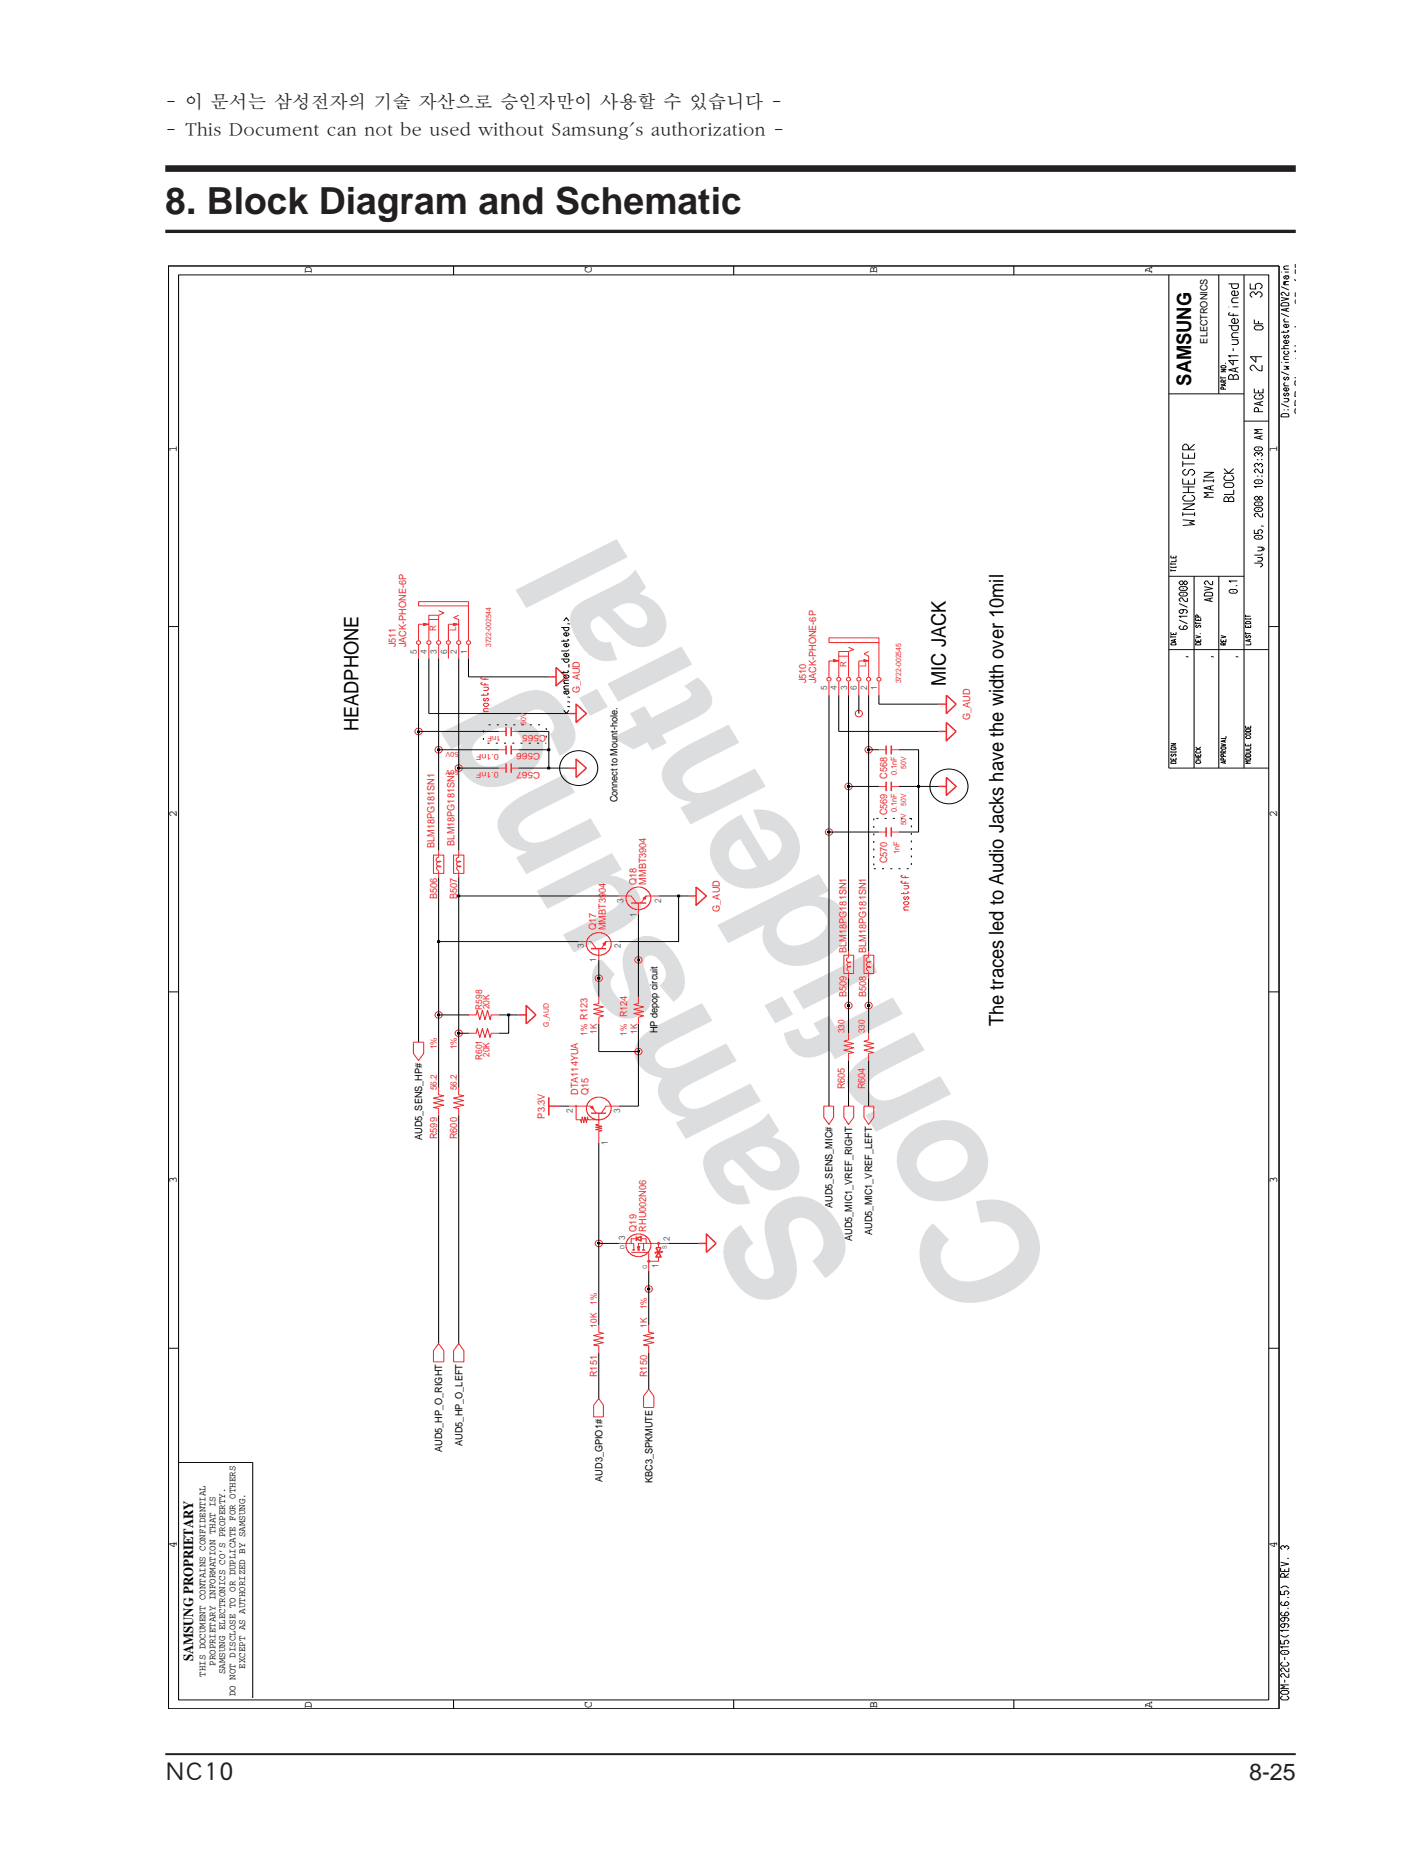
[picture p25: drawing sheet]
<svg xmlns="http://www.w3.org/2000/svg" width="216mm" height="280mm" viewBox="0 0 216 280" stroke-linecap="round" stroke-linejoin="round" font-family="sans-serif">
<defs><g id="words">
<g font-size="23.9" fill="#dcdddf">
<text x="130.2" y="191.6" transform="rotate(-121 130.2 191.6)">Samsung</text>
<text x="160.3" y="192.7" transform="rotate(-121 160.3 192.7)">Confidential</text>
</g>
<text font-size="5.6" fill="#231f20" x="25" y="32.3">8. Block Diagram and Schematic</text>
<g font-size="3.5" fill="#231f20">
<text x="25" y="269">NC10</text>
<text x="188.9" y="269.2">8-25</text>
</g>
<g font-size="3" fill="#030303">
<text x="180.2" y="58.3" transform="rotate(-90 180.2 58.3)">SAMSUNG</text>
<text x="143.1" y="103.7" transform="rotate(-90 143.1 103.7)">MIC JACK</text>
<text x="54.2" y="110.6" transform="rotate(-90 54.2 110.6)">HEADPHONE</text>
<text x="151.8" y="155.2" transform="rotate(-90 151.8 155.2)">The traces led to Audio Jacks have the width over 10mil</text>
</g>
<g font-size="2.8" fill="#231f20">
<text x="25" y="16.3">- 이 문서는 삼성전자의 기술 자산으로 승인자만이 사용할 수 있습니다 -</text>
<text x="25" y="20.5">- This Document can not be used without Samsung's authorization -</text>
</g>
<text font-size="2.1" fill="#030303" x="29.2" y="251.3" transform="rotate(-90 29.2 251.3)">SAMSUNG PROPRIETARY</text>
<text font-size="1.9" fill="#231f20" x="197.2" y="62.7" transform="rotate(-90 197.2 62.7)">SRP Sheet Number: 25 of 55</text>
<g font-size="1.8" fill="#030303">
<text x="47.2" y="41.4" transform="rotate(-90 47.2 41.4)">D</text>
<text x="89.5" y="41.4" transform="rotate(-90 89.5 41.4)">C</text>
<text x="132.7" y="41.4" transform="rotate(-90 132.7 41.4)">B</text>
<text x="174.3" y="41.4" transform="rotate(-90 174.3 41.4)">A</text>
<text x="26.7" y="68.3" transform="rotate(-90 26.7 68.3)">1</text>
<text x="193.2" y="68.3" transform="rotate(-90 193.2 68.3)">1</text>
<text x="26.7" y="123.6" transform="rotate(-90 26.7 123.6)">2</text>
<text x="193.2" y="123.6" transform="rotate(-90 193.2 123.6)">2</text>
<text x="26.7" y="178.9" transform="rotate(-90 26.7 178.9)">3</text>
<text x="193.2" y="178.9" transform="rotate(-90 193.2 178.9)">3</text>
<text x="26.7" y="234.2" transform="rotate(-90 26.7 234.2)">4</text>
<text x="193.2" y="234.2" transform="rotate(-90 193.2 234.2)">4</text>
<text x="47.2" y="258.4" transform="rotate(-90 47.2 258.4)">D</text>
<text x="89.5" y="258.4" transform="rotate(-90 89.5 258.4)">C</text>
<text x="132.7" y="258.4" transform="rotate(-90 132.7 258.4)">B</text>
<text x="174.3" y="258.4" transform="rotate(-90 174.3 258.4)">A</text>
</g>
<g font-size="1.5" fill="#030303">
<text x="182.6" y="52" transform="rotate(-90 182.6 52)">ELECTRONICS</text>
<text x="93.4" y="121.4" transform="rotate(-90 93.4 121.4)">Connect to Mount-hole.</text>
<text x="99.5" y="156.3" transform="rotate(-90 99.5 156.3)">HP depop circuit</text>
<text x="63.9" y="172.4" transform="rotate(-90 63.9 172.4)">AUD5_SENS_HP#</text>
<text x="125.9" y="182.7" transform="rotate(-90 125.9 182.7)">AUD5_SENS_MIC#</text>
<text x="128.9" y="187.7" transform="rotate(-90 128.9 187.7)">AUD5_MIC1_VREF_RIGHT</text>
<text x="131.9" y="186.8" transform="rotate(-90 131.9 186.8)">AUD5_MIC1_VREF_LEFT</text>
<text x="66.9" y="219.6" transform="rotate(-90 66.9 219.6)">AUD5_HP_O_RIGHT</text>
<text x="69.9" y="218.7" transform="rotate(-90 69.9 218.7)">AUD5_HP_O_LEFT</text>
<text x="91.1" y="224.1" transform="rotate(-90 91.1 224.1)">AUD3_GPIO1#</text>
<text x="98.7" y="224.3" transform="rotate(-90 98.7 224.3)">KBC3_SPKMUTE</text>
<text x="31.1" y="253.7" transform="rotate(-90 31.1 253.7)">THIS DOCUMENT CONTAINS CONFIDENTIAL</text>
<text x="32.6" y="252" transform="rotate(-90 32.6 252)">PROPRIETARY INFORMATION THAT IS</text>
<text x="34.1" y="253.2" transform="rotate(-90 34.1 253.2)">SAMSUNG ELECTRONICS CO’S PROPERTY.</text>
<text x="35.6" y="256.6" transform="rotate(-90 35.6 256.6)">DO NOT DISCLOSE TO OR DUPLICATE FOR OTHERS</text>
<text x="37.1" y="252.4" transform="rotate(-90 37.1 252.4)">EXCEPT AS AUTHORIZED BY SAMSUNG.</text>
</g>
<g font-size="1.5" fill="#ee292e">
<text x="59.9" y="97.9" transform="rotate(-90 59.9 97.9)">J511</text>
<text x="61.4" y="97.9" transform="rotate(-90 61.4 97.9)">JACK-PHONE-6P</text>
<text x="87.7" y="104.8" transform="rotate(-90 87.7 104.8)">G_AUD</text>
<text x="122" y="103.4" transform="rotate(-90 122 103.4)">J510</text>
<text x="123.4" y="103.4" transform="rotate(-90 123.4 103.4)">JACK-PHONE-6P</text>
<text x="146.7" y="108.9" transform="rotate(-90 146.7 108.9)">G_AUD</text>
<text x="134.2" y="117.8" transform="rotate(-90 134.2 117.8)">C568</text>
<text x="134.2" y="123.3" transform="rotate(-90 134.2 123.3)">C569</text>
<text x="65.7" y="128.3" transform="rotate(-90 65.7 128.3)">BLM18PG181SN1</text>
<text x="68.8" y="127.9" transform="rotate(-90 68.8 127.9)">BLM18PG181SN1</text>
<text x="134.2" y="130.6" transform="rotate(-90 134.2 130.6)">C570</text>
<text x="66.1" y="136" transform="rotate(-90 66.1 136)">B506</text>
<text x="69.2" y="136" transform="rotate(-90 69.2 136)">B507</text>
<text x="96.3" y="133.8" transform="rotate(-90 96.3 133.8)">Q18</text>
<text x="97.7" y="133.8" transform="rotate(-90 97.7 133.8)">MMBT3904</text>
<text x="108.9" y="137.9" transform="rotate(-90 108.9 137.9)">G_AUD</text>
<text x="90.2" y="140.7" transform="rotate(-90 90.2 140.7)">Q17</text>
<text x="91.7" y="140.7" transform="rotate(-90 91.7 140.7)">MMBT3904</text>
<text x="128" y="144.1" transform="rotate(-90 128 144.1)">BLM18PG181SN1</text>
<text x="131" y="144.1" transform="rotate(-90 131 144.1)">BLM18PG181SN1</text>
<text x="128" y="150.8" transform="rotate(-90 128 150.8)">B509</text>
<text x="131" y="150.8" transform="rotate(-90 131 150.8)">B508</text>
<text x="87.5" y="165.6" transform="rotate(-90 87.5 165.6)">DTA114YUA</text>
<text x="89" y="165.6" transform="rotate(-90 89 165.6)">Q15</text>
<text x="127.8" y="164.8" transform="rotate(-90 127.8 164.8)">R605</text>
<text x="130.8" y="164.8" transform="rotate(-90 130.8 164.8)">R604</text>
<text x="66.1" y="172.3" transform="rotate(-90 66.1 172.3)">R599</text>
<text x="69.2" y="172.3" transform="rotate(-90 69.2 172.3)">R600</text>
<text x="82.4" y="169.2" transform="rotate(-90 82.4 169.2)">P3.3V</text>
<text x="96.3" y="186.3" transform="rotate(-90 96.3 186.3)">Q19</text>
<text x="97.7" y="186.3" transform="rotate(-90 97.7 186.3)">RHU002N06</text>
<text x="90.3" y="208.3" transform="rotate(-90 90.3 208.3)">R151</text>
<text x="97.9" y="208.3" transform="rotate(-90 97.9 208.3)">R150</text>
</g>
<g font-size="1.4" fill="#ee292e">
<text x="66" y="95.5" transform="rotate(-90 66 95.5)">R</text>
<text x="69" y="95.5" transform="rotate(-90 69 95.5)">L</text>
<text x="128" y="101" transform="rotate(-90 128 101)">R</text>
<text x="131" y="101" transform="rotate(-90 131 101)">L</text>
<text x="81.7" y="114" transform="rotate(-180 81.7 114)">C566</text>
<text x="82.6" y="111.2" transform="rotate(-180 82.6 111.2)">C565</text>
<text x="81.7" y="116.8" transform="rotate(-180 81.7 116.8)">C567</text>
<text x="72.9" y="152.7" transform="rotate(-90 72.9 152.7)">R598</text>
<text x="74" y="152.7" transform="rotate(-90 74 152.7)">20K</text>
<text x="66.1" y="158.7" transform="rotate(-90 66.1 158.7)">1%</text>
<text x="69.1" y="158.7" transform="rotate(-90 69.1 158.7)">1%</text>
<text x="72.9" y="160.3" transform="rotate(-90 72.9 160.3)">R601</text>
<text x="74" y="159.9" transform="rotate(-90 74 159.9)">20K</text>
<text x="88.8" y="156.7" transform="rotate(-90 88.8 156.7)">1% R123</text>
<text x="90.3" y="156.4" transform="rotate(-90 90.3 156.4)">1K</text>
<text x="94.8" y="156.7" transform="rotate(-90 94.8 156.7)">1% R124</text>
<text x="96.4" y="156.4" transform="rotate(-90 96.4 156.4)">1K</text>
<text x="127.8" y="156.3" transform="rotate(-90 127.8 156.3)">330</text>
<text x="130.8" y="156.3" transform="rotate(-90 130.8 156.3)">330</text>
<text x="66.1" y="164.9" transform="rotate(-90 66.1 164.9)">56.2</text>
<text x="69.1" y="164.9" transform="rotate(-90 69.1 164.9)">56.2</text>
<text x="90.3" y="197.4" transform="rotate(-90 90.3 197.4)">1%</text>
<text x="90.3" y="200.8" transform="rotate(-90 90.3 200.8)">10K</text>
<text x="97.8" y="200.8" transform="rotate(-90 97.8 200.8)">1K</text>
<text x="97.8" y="198" transform="rotate(-90 97.8 198)">1%</text>
</g>
<g font-size="1.4" fill="#2859a8">
<text x="63" y="99" transform="rotate(-90 63 99)">5</text>
<text x="64.6" y="99" transform="rotate(-90 64.6 99)">4</text>
<text x="66.1" y="99" transform="rotate(-90 66.1 99)">3</text>
<text x="67.6" y="99" transform="rotate(-90 67.6 99)">6</text>
<text x="69.1" y="99" transform="rotate(-90 69.1 99)">2</text>
<text x="70.7" y="99" transform="rotate(-90 70.7 99)">1</text>
<text x="125.1" y="104.4" transform="rotate(-90 125.1 104.4)">5</text>
<text x="126.6" y="104.4" transform="rotate(-90 126.6 104.4)">4</text>
<text x="128.1" y="104.4" transform="rotate(-90 128.1 104.4)">3</text>
<text x="129.6" y="104.4" transform="rotate(-90 129.6 104.4)">6</text>
<text x="131.2" y="104.4" transform="rotate(-90 131.2 104.4)">2</text>
<text x="132.7" y="104.4" transform="rotate(-90 132.7 104.4)">1</text>
<text x="94.3" y="136.6" transform="rotate(-90 94.3 136.6)">3</text>
<text x="100" y="136.6" transform="rotate(-90 100 136.6)">2</text>
<text x="88.3" y="143.5" transform="rotate(-90 88.3 143.5)">3</text>
<text x="93.9" y="143.5" transform="rotate(-90 93.9 143.5)">2</text>
<text x="96.3" y="138.6" transform="rotate(-90 96.3 138.6)">1</text>
<text x="90.2" y="145.5" transform="rotate(-90 90.2 145.5)">1</text>
<text x="86.7" y="168.4" transform="rotate(-90 86.7 168.4)">2</text>
<text x="92" y="173.2" transform="rotate(-90 92 173.2)">1</text>
<text x="93.8" y="168.4" transform="rotate(-90 93.8 168.4)">3</text>
<text x="94.5" y="187.5" transform="rotate(-90 94.5 187.5)">3</text>
<text x="99.6" y="191.8" transform="rotate(-90 99.6 191.8)">1</text>
<text x="101.3" y="187.7" transform="rotate(-90 101.3 187.7)">2</text>
</g>
<g font-size="1.2" fill="#ee292e">
<text x="75.5" y="116.8" transform="rotate(-180 75.5 116.8)">0.1nF</text>
<text x="75.5" y="114" transform="rotate(-180 75.5 114)">0.1nF</text>
<text x="135.6" y="117.3" transform="rotate(-90 135.6 117.3)">0.1nF</text>
<text x="135.6" y="122.9" transform="rotate(-90 135.6 122.9)">0.1nF</text>
<text x="136" y="129.2" transform="rotate(-90 136 129.2)">1nF</text>
</g>
<g font-size="1.1" fill="#ee292e">
<text x="74.3" y="97.9" transform="rotate(-90 74.3 97.9)">3722-002544</text>
<text x="136.3" y="103.4" transform="rotate(-90 136.3 103.4)">3722-002545</text>
<text x="75.8" y="111.3" transform="rotate(-180 75.8 111.3)">1nF</text>
<text x="79.6" y="109.6" transform="rotate(-90 79.6 109.6)">50V</text>
<text x="137.1" y="116.3" transform="rotate(-90 137.1 116.3)">50V</text>
<text x="137.1" y="124.9" transform="rotate(-90 137.1 124.9)">50V</text>
<text x="137.1" y="121.9" transform="rotate(-90 137.1 121.9)">50V</text>
<text x="83" y="155.3" transform="rotate(-90 83 155.3)">G_AUD</text>
</g>
<g font-size="1" fill="#ee292e">
<text x="69.4" y="113.7" transform="rotate(-180 69.4 113.7)">50V</text>
<text x="69.4" y="116.5" transform="rotate(-180 69.4 116.5)">50V</text>
</g>
<g font-size=".9" fill="#2859a8">
<text x="94.5" y="188.9" transform="rotate(-90 94.5 188.9)">D</text>
<text x="100.9" y="188.9" transform="rotate(-90 100.9 188.9)">S</text>
<text x="97.9" y="192" transform="rotate(-90 97.9 192)">G</text>
</g>
</g></defs>
<path d="M25 265.3h171" fill="none" stroke="#231f20" stroke-width=".3"/>
<path d="M25 25.5h171" fill="none" stroke="#231f20" stroke-width="1" stroke-linecap="butt"/>
<path d="M25 35h171" fill="none" stroke="#231f20" stroke-width=".5"/>
<path d="M25.1 40h170.8v220.9h-170.8z" fill="#fff"/>
<path d="M69.4 164.6v1l.8 .2-1.6 .3 1.6 .4-1.6 .3 1.6 .4-1.6 .3 .8 .2v1M93.6 188.1h2.3v1M95 187.4l.5-.4 .7-.3h.8l.4 .1 .7 .6 .3 .4v.9l-.3 .7-.3 .3-.4 .2-.4 .2h-.8l-.5-.2-.8-.7a1.52 1.52 0 0 1-.2-1.2zM96.3 187.4h-.8v.7M97 187.4h.7v.7M97.3 188.1v1M98.1 200.5v1l.8 .2-1.6 .3 1.6 .4-1.6 .3 1.6 .4-1.6 .4 .8 .1v1.1" fill="none" stroke="#ee292e" stroke-width=".15"/>
<path d="M83 102.4h1.1M84.1 101l1.6 1.4-1.6 1.3zM86.1 107.9h1M87.1 106.5l1.6 1.4-1.6 1.4zM83 167.3h1.5M83 166v2.7M95.6 189.1h.4M96.4 189.1h.4M97.1 189.1h.5M99.2 188.7h.8l-.4 .7zM105.7 188.1h1.2M106.9 186.7l1.4 1.4-1.4 1.3z" fill="none" stroke="#ee292e" stroke-width=".22"/>
<path d="M96.4 188.6h.4l-.2 .5z" fill="#ee292e"/>
<path d="M95.5 189.4h2.6v2.8M96.4 188.6h.4l-.2 .5zM101.2 188.1h-4.6v.6" fill="none" stroke="#ee292e" stroke-width=".15"/>
<path d="M96.3 187.4l.7-.4v.7zM96.3 187v.7M100.2 189.3l-.2 .1h-.8l-.1 .2" fill="none" stroke="#ee292e" stroke-width=".22"/>
<circle cx="99.6" cy="188.1" r=".15" fill="#ee292e"/>
<circle cx="99.6" cy="188.1" r=".15" fill="none" stroke="#ee292e" stroke-width=".15"/>
<circle cx="98.1" cy="190.8" r=".15" fill="#ee292e"/>
<g fill="none" stroke="#ee292e" stroke-width=".15">
<path d="M126.9 103.1v2.1M128.3 103.1v2.1M129.9 103.1v2.1M131.4 103.1v2.1M132.9 103.1v2.1M99.6 190.2v.6h-1.5M99.6 188.1v.6M90.6 200.5v1l.7 .2-1.5 .3 1.5 .4-1.5 .3 1.5 .4-1.5 .4 .8 .1v1.1"/>
<circle cx="126.9" cy="102.7" r=".3"/>
<circle cx="128.3" cy="102.7" r=".3"/>
<circle cx="129.9" cy="102.7" r=".3"/>
<circle cx="131.4" cy="102.7" r=".3"/>
<circle cx="132.9" cy="102.7" r=".3"/>
<circle cx="98.1" cy="190.8" r=".15"/>
</g>
<path d="M99.6 189.4l.4 .8h-.8zM100.2 189.3l-.2 .1h-.8l-.1 .2" fill="none" stroke="#ee292e" stroke-width=".22"/>
<path d="M130.7 99.8l.7 .2-.7 .1z" fill="#ee292e"/>
<path d="M130.7 99.8l.7 .2-.7 .1z" fill="none" stroke="#ee292e" stroke-width=".15"/>
<path d="M126.1 99.8l.8 .2-.8 .1z" fill="#ee292e"/>
<g fill="none" stroke="#ee292e" stroke-width=".15">
<path d="M64.9 97.6v2M66.3 97.6v2M67.8 97.6v2M69.4 97.6v2M70.9 97.6v2M125.4 96.5h7.5v.7h-7.5zM126.1 100h-.7v2.4M126.1 99.8l.8 .2-.8 .1zM126.9 99.3h1.4M128.3 97.9l.8 .4-.8 .3M128.3 98.6h-1.4v3.8M128.3 98.6v3.8"/>
<path d="M130.7 100h-.8v2.4M131.4 98.6l-.7 .3 .7 .4v3.1M132.9 97.2v5.2M125.4 103.1v2.1"/>
<circle cx="64.9" cy="97.2" r=".3"/>
<circle cx="66.3" cy="97.2" r=".3"/>
<circle cx="67.8" cy="97.2" r=".3"/>
<circle cx="69.4" cy="97.2" r=".3"/>
<circle cx="70.9" cy="97.2" r=".3"/>
<circle cx="125.4" cy="102.7" r=".3"/>
</g>
<path d="M68.6 94.3l.8 .1-.8 .2z" fill="#ee292e"/>
<path d="M68.6 94.3l.8 .1-.8 .2z" fill="none" stroke="#ee292e" stroke-width=".15"/>
<path d="M64.1 94.3l.8 .1-.8 .2z" fill="#ee292e"/>
<g fill="none" stroke="#ee292e" stroke-width=".15">
<path d="M63.3 97.6v2M63.3 91h7.6v.7h-7.6zM64.1 94.3l.8 .1-.8 .2zM64.1 94.4h-.8v2.4M64.9 93.7h1.4M66.3 92.4l.8 .3-.8 .4M66.3 93.1h-1.4v3.7M66.3 93.1v3.7M68.6 94.4h-.8v2.4M69.4 93.1l-.8 .3 .8 .3v3.1M70.9 91.7v5.1M75.5 110.6h1.1"/>
<path d="M75.5 113.4h1.1M75.5 116.2h1.1M77.3 110.6h1.1M77.3 113.4h1.1M77.3 116.2h1.1M65.6 129.3h1.5v2.8h-1.5zM66.3 128.6v1.1a.37 .37 0 0 0-.3 .5 .37 .37 0 0 0 .6 .1M66.3 131.8v1M66.7 131.1a.37 .37 0 0 0-.6 0 .37 .37 0 0 0 .3 .6M66.7 130.3a.45 .45 0 0 0-.7 .4 .45 .45 0 0 0 .7 .4M68.6 129.3h1.6v2.8h-1.6zM69.4 128.6v1.1a.37 .37 0 0 0-.3 .5 .37 .37 0 0 0 .6 .1"/>
<path d="M69.4 131.8v1M69.7 131.1a.37 .37 0 0 0-.6 0 .37 .37 0 0 0 .3 .6M69.8 130.3a.45 .45 0 0 0-.7 .4 .45 .45 0 0 0 .7 .4M132.9 125.9h1.1M134.8 125.9h1.2M62.5 157.7h1.6v1.7l-.8 1-.8-1zM90.6 150.8v1l-.8 .2 1.5 .3-1.5 .4 1.5 .3-1.5 .3 1.5 .4-.7 .2v1M96.6 150.8v1l-.7 .2 1.4 .3-1.4 .4 1.4 .3-1.4 .3 1.4 .4-.7 .2v1M128.3 156.3v1l-.7 .2 1.5 .4-1.5 .2 1.5 .4-1.5 .4 1.5 .3-.8 .2v1M131.4 156.3v1l-.7 .2 1.5 .4-1.5 .2 1.5 .4-1.5 .4 1.5 .3-.8 .2v1M86.1 167.3h3.3l.8 1.1M89 166.7l.7-.6 .5-.1h.8l.4 .1 .7 .6 .3 .4v.9l-.3 .7-.3 .3-.4 .2-.4 .2h-.8l-.5-.2-.8-.7a1.52 1.52 0 0 1-.2-1.2z"/>
<path d="M93.6 167.3h-1.9l-.7 1.1M98.1 210.1l.8 1.1v1.7h-1.6v-1.7z"/>
<circle cx="63.3" cy="97.2" r=".3"/>
<circle cx="63.3" cy="110.6" r=".52"/>
<circle cx="66.3" cy="113.4" r=".52"/>
<circle cx="69.4" cy="116.2" r=".52"/>
<circle cx="128.3" cy="119" r=".52"/>
<circle cx="129.9" cy="107.9" r=".52"/>
<circle cx="131.4" cy="113.4" r=".52"/>
<circle cx="125.4" cy="125.9" r=".52"/>
<circle cx="66.3" cy="153.5" r=".52"/>
<circle cx="69.4" cy="156.3" r=".52"/>
<circle cx="90.5" cy="148" r=".52"/>
<circle cx="96.5" cy="159.1" r=".52"/>
<circle cx="96.5" cy="145.2" r=".52"/>
<circle cx="128.3" cy="152.1" r=".52"/>
<circle cx="131.4" cy="152.1" r=".52"/>
<circle cx="90.5" cy="188.1" r=".52"/>
<circle cx="98.1" cy="195" r=".52"/>
</g>
<g fill="none" stroke="#ee292e" stroke-width=".22">
<path d="M76.6 110v1.4M76.6 112.8v1.3M76.6 115.5v1.4M77.3 110v1.4M77.3 112.8v1.3M77.3 115.5v1.4M86.1 116.2h1M87.1 114.8l1.6 1.4-1.6 1.4zM104.2 135.5h1.1M105.3 134.2l1.6 1.3-1.6 1.5zM134 125.2v1.4M134.8 125.2v1.4"/>
<path d="M89.4 168.4h2.3"/>
</g>
<path d="M89.3 167.5l.3-.2 .2 .5z" fill="#ee292e"/>
<path d="M87.1 167.3v2.1h.7l.1 .4 .2-.8 .2 .8 .2-.8 .2 .8 .2-.8v.4h1.7M89.3 167.5l.3-.2 .2 .5zM90.6 168.4v1.7l-.5 .1 .9 .2-.9 .1 .9 .2-.9 .2 .9 .1-.4 .2v1.7" fill="none" stroke="#ee292e" stroke-width=".15"/>
<circle cx="90.6" cy="169.4" r=".07" fill="#ee292e"/>
<circle cx="90.6" cy="169.4" r=".07" fill="none" stroke="#ee292e" stroke-width=".15"/>
<circle cx="87.1" cy="167.3" r=".07" fill="#ee292e"/>
<g fill="none" stroke="#ee292e" stroke-width=".15">
<path d="M132.9 119h1.1M132.9 113.4h1.1M134.8 119h1.2M134.8 113.4h1.2M93.6 135.5h1.9l.8 1.1M95 134.9l.7-.6 .5-.1h.8l.4 .1 .7 .6 .3 .4v.9l-.3 .7-.4 .4-.7 .3h-.8l-.5-.1-.8-.8a1.52 1.52 0 0 1-.2-1.2zM96.6 136.6v1.7M99.6 135.5h-1.9l-.7 1.1M70.9 156.3h1.1l.2-.7 .4 1.3 .4-1.3 .4 1.3 .3-1.3 .4 1.3 .2-.6h1.2M70.9 153.5h1.1l.2-.7 .4 1.4 .4-1.4 .4 1.4 .3-1.4 .4 1.4 .2-.7h1.2M127.6 144.5h1.5v2.8h-1.5zM128.3 143.9v1"/>
<path d="M128.3 147v1M128.4 144.9a.37 .37 0 0 0-.3 .5 .37 .37 0 0 0 .6 .1M128.7 145.6a.37 .37 0 0 0-.6 .3 .37 .37 0 0 0 .6 .3M128.7 146.3a.37 .37 0 0 0-.5 .1 .37 .37 0 0 0 .2 .5M130.7 144.5h1.5v2.8h-1.5zM131.4 143.9v1a.37 .37 0 0 0-.4 .5 .37 .37 0 0 0 .7 .1M131.4 147v1M131.7 146.3a.37 .37 0 0 0-.6 .1 .37 .37 0 0 0 .3 .5M131.8 145.6a.45 .45 0 0 0-.7 .3 .45 .45 0 0 0 .7 .4M124.6 167.3h1.5v1.7l-.7 1.1-.8-1.1zM127.6 167.3h1.5v1.7l-.8 1.1-.7-1.1zM130.7 167.3h1.5v1.7l-.8 1.1-.7-1.1z"/>
<path d="M66.3 203.2l.8 1.1v1.7h-1.5v-1.7zM69.4 203.2l.8 1.1v1.7h-1.6v-1.7z"/>
<circle cx="87.1" cy="167.3" r=".07"/>
</g>
<g fill="none" stroke="#ee292e" stroke-width=".22">
<path d="M134 112.8v1.3M134 118.3v1.4M134.8 112.8v1.3M134.8 118.3v1.4M142 119h1.1M142 110.6h1.1M142 106.5h1.1M143.1 109.3l1.5 1.3-1.5 1.5zM143.1 105.2l1.5 1.3-1.5 1.4zM143.1 117.6l1.5 1.4-1.5 1.3zM95.5 136.6h2.2M78.4 153.5h1.2"/>
<path d="M79.6 152.1l1.5 1.4-1.5 1.4z"/>
</g>
<path d="M97.3 135.9l.4-.4-.1 .5z" fill="#ee292e"/>
<path d="M97.3 135.9l.4-.4-.1 .5zM87.5 142.4h1.9l.8 1.1M89 141.8l.7-.6 .5-.1h.8l.4 .1 .7 .6 .3 .4v.9l-.3 .7-.3 .3-.4 .3-.4 .1h-.8l-.5-.1-.8-.8a1.52 1.52 0 0 1-.2-1.2zM90.6 143.5v1.7M93.6 142.4h-1.9l-.7 1.1M90.6 211.6l.7 1v1.7h-1.5v-1.7z" fill="none" stroke="#ee292e" stroke-width=".15"/>
<path d="M89.4 143.5h2.3" fill="none" stroke="#ee292e" stroke-width=".22"/>
<path d="M91.2 142.8l.5-.4-.2 .6z" fill="#ee292e"/>
<path d="M91.2 142.8l.5-.4-.2 .6zM66.3 164.6v1l.8 .2-1.5 .3 1.5 .4-1.5 .3 1.5 .4-1.5 .3 .7 .2v1" fill="none" stroke="#ee292e" stroke-width=".15"/>
<path d="M126.9 110.6h15.1M132.9 106.5h9.1M142 119h-3.1v6.9h-2.9" fill="none" stroke="#030303" stroke-width=".15"/>
<path d="M138.8 118.8h.3v.3h-.3z" fill-rule="evenodd" fill="#030303"/>
<path d="M128.3 119h4.6M131.4 113.4h1.5M132.9 105.2v1.3M136 113.4h2.9v5.6h-2.9M138.8 118.8h.3v.3h-.3zM125.4 125.9h7.5M131.4 152.1v4.2M131.4 160.4v6.9" fill="none" stroke="#030303" stroke-width=".15"/>
<path d="M131.2 152h.3v.2h-.3z" fill-rule="evenodd" fill="#030303"/>
<path d="M131.4 113.4v30.5M131.2 152h.3v.2h-.3zM131.4 148v4.1" fill="none" stroke="#030303" stroke-width=".15"/>
<path d="M131.2 113.3h.3v.3h-.3z" fill-rule="evenodd" fill="#030303"/>
<path d="M129.9 105.2v2.7M131.2 113.3h.3v.3h-.3zM131.4 105.2v8.2M128.3 152.1v4.2M128.3 160.4v6.9" fill="none" stroke="#030303" stroke-width=".15"/>
<path d="M128.2 152h.3v.2h-.3z" fill-rule="evenodd" fill="#030303"/>
<path d="M128.3 119v24.9M128.2 152h.3v.2h-.3zM128.3 148v4.1" fill="none" stroke="#030303" stroke-width=".15"/>
<path d="M128.2 118.8h.3v.3h-.3z" fill-rule="evenodd" fill="#030303"/>
<path d="M126.9 105.2v5.4M128.2 118.8h.3v.3h-.3zM128.3 105.2v13.8M125.4 125.9v41.4" fill="none" stroke="#030303" stroke-width=".15"/>
<path d="M125.2 125.7h.3v.3h-.3z" fill-rule="evenodd" fill="#030303"/>
<path d="M125.4 105.2v20.7M104.2 135.5h-1.6v6.9h-9M125.2 125.7h.3v.3h-.3zM101.2 188.1h4.5" fill="none" stroke="#030303" stroke-width=".15"/>
<path d="M102.5 135.4h.3v.3h-.3z" fill-rule="evenodd" fill="#030303"/>
<path d="M99.6 135.5h3M102.5 135.4h.3v.3h-.3zM98.1 195v5.5M98.1 204.7v5.4" fill="none" stroke="#030303" stroke-width=".15"/>
<path d="M98 194.8h.3v.3h-.3z" fill-rule="evenodd" fill="#030303"/>
<path d="M96.6 159.1v8.2h-3M98 194.8h.3v.3h-.3zM98.1 192.2v2.8" fill="none" stroke="#030303" stroke-width=".15"/>
<path d="M96.5 158.9h.2v.2h-.2z" fill-rule="evenodd" fill="#030303"/>
<path d="M96.5 158.9h.2v.2h-.2zM96.6 154.9v4.2h-6M96.6 145.2v5.6" fill="none" stroke="#030303" stroke-width=".15"/>
<path d="M96.5 145.1h.2v.2h-.2z" fill-rule="evenodd" fill="#030303"/>
<path d="M69.4 135.5h24.2M96.6 138.3v6.9M96.5 145.1h.2v.2h-.2zM93.6 188.1h-3v12.4M90.6 204.7v6.9" fill="none" stroke="#030303" stroke-width=".15"/>
<path d="M90.4 187.9h.3v.3h-.3z" fill-rule="evenodd" fill="#030303"/>
<path d="M90.6 148v2.8M90.6 154.9v4.2M90.6 172.9v15.2M90.4 187.9h.3v.3h-.3z" fill="none" stroke="#030303" stroke-width=".15"/>
<path d="M90.4 147.8h.3v.3h-.3z" fill-rule="evenodd" fill="#030303"/>
<path d="M64.9 107.9h21.2M83 116.2h3.1M66.3 142.4h21.2M90.4 147.8h.3v.3h-.3zM90.6 145.2v2.8M84.5 167.3h1.6" fill="none" stroke="#030303" stroke-width=".15"/>
<path d="M82.9 116h.3v.3h-.3z" fill-rule="evenodd" fill="#030303"/>
<path d="M82.9 116h.3v.3h-.3zM83 113.4v2.8h-4.6" fill="none" stroke="#030303" stroke-width=".15"/>
<path d="M82.9 113.3h.3v.3h-.3z" fill-rule="evenodd" fill="#030303"/>
<path d="M70.9 102.4h12.1M78.4 110.6h4.6v2.8h-4.6M82.9 113.3h.3v.3h-.3zM78.4 153.5h-1.5v2.8h-1.4" fill="none" stroke="#030303" stroke-width=".15"/>
<path d="M76.8 153.4h.3v.3h-.3z" fill-rule="evenodd" fill="#030303"/>
<path d="M70.9 99.6v2.8M63.3 110.6h12.2M66.3 113.4h9.2M69.4 116.2h6.1M66.3 153.5h4.6M70.9 156.3h-1.5v8.3M75.5 153.5h1.4M76.8 153.4h.3v.3h-.3zM69.4 168.7v34.5" fill="none" stroke="#030303" stroke-width=".15"/>
<path d="M69.2 156.2h.3v.2h-.3z" fill-rule="evenodd" fill="#030303"/>
<path d="M69.4 135.5v20.8M69.2 156.2h.3v.2h-.3z" fill="none" stroke="#030303" stroke-width=".15"/>
<path d="M69.2 135.4h.3v.3h-.3z" fill-rule="evenodd" fill="#030303"/>
<path d="M69.4 116.2v12.4M69.2 135.4h.3v.3h-.3zM69.4 132.8v2.7" fill="none" stroke="#030303" stroke-width=".15"/>
<path d="M69.2 116h.3v.3h-.3z" fill-rule="evenodd" fill="#030303"/>
<path d="M69.4 99.6v16.6M69.2 116h.3v.3h-.3zM66.3 153.5v11.1M66.3 168.7v34.5" fill="none" stroke="#030303" stroke-width=".15"/>
<path d="M66.2 153.4h.3v.3h-.3z" fill-rule="evenodd" fill="#030303"/>
<path d="M66.2 153.4h.3v.3h-.3zM66.3 142.4v11.1" fill="none" stroke="#030303" stroke-width=".15"/>
<path d="M66.2 142.3h.3v.3h-.3z" fill-rule="evenodd" fill="#030303"/>
<path d="M66.3 113.4v15.2M66.3 132.8v9.6M66.2 142.3h.3v.3h-.3z" fill="none" stroke="#030303" stroke-width=".15"/>
<path d="M66.2 113.3h.3v.3h-.3z" fill-rule="evenodd" fill="#030303"/>
<path d="M64.9 99.6v8.3M66.3 99.6v13.8M63.3 110.6v47.1M66.2 113.3h.3v.3h-.3z" fill="none" stroke="#030303" stroke-width=".15"/>
<path d="M63.2 110.6h.3v.2h-.3z" fill-rule="evenodd" fill="#030303"/>
<g fill="none" stroke="#030303" stroke-width=".15">
<path d="M27 41.6h164.9v215.5h-164.9zM68.6 40.2v1.4M111 40.2v1.4M153.4 40.2v1.4M176.8 41.6v74.6h15.1M176.8 59.6h11.4M184.4 41.6v18M184.7 55.9h.7l-.7 .3h.7M184.7 56.9v.4M184.7 57.2h.7M184.7 55.5l.1-.2h.5l.1 .2-.1 .2h-.5zM185.1 58.9v-.2l-.2-.2-.2 .2v.2h.7"/>
<path d="M185.2 58.1v.2M185.3 55h.1M185.4 57.4l-.3 .4v-.2l-.2-.2-.2 .2v.2h.7M185.4 58l-.7 .2 .7 .2M185.8 46.4h.1M185.8 49.3h1.5v.5l-.2 .2h-.6l-.2-.2v-.5M185.8 42.9h1.5v.5l-.2 .2h-.6l-.2-.2v-.5M186.1 56.7h.2l.2 .2 .3-.2h.3l.2 .2v.5h-1.5v-.5zM186.1 47.3l-.3 .1v.2l1.5 .1M186.3 51h1M186.3 51.4h1M186.3 45.8h1"/>
<path d="M186.5 46.4h.8M186.5 47.4v.4M186.5 52.7v.4M186.5 56.9v.5M186.8 55.7v.5M187.1 48.2l.2 .3v.2l-.2 .2h-.6l-.2-.2v-.3l.2-.2h.3v.7M187.1 51.4l.2 .3v.2l-.2 .2h-.8M187.1 44l.2 .3v.2l-.2 .2h-.6l-.2-.2v-.3l.2-.2h.3v.7M187.3 53.8h-1.5l.3 .2M187.3 45.1h-.8l-.2 .3v.2l.2 .2M187.3 55.6l-1.5 .4 1.5 .3M187.3 54.5h-1.5l.7 .7v-.7"/>
<path d="M187.3 50.3h-.8l-.2 .3v.2l.2 .2M188.2 41.6v74.6M189.1 42.9v.8h.9l-.1-.6 .4-.2h.3l.3 .2v.3l-.3 .3M189.4 45l-.3-.3v-.3l.3-.3h.3l.3 .5 .3-.5h.3l.3 .3v.3l-.3 .3M189.7 58.8v.6h1.4v-.6M189.7 48.3v.7h1.4M189.7 49.5l.3-.2h.8l.3 .2v.2l-.3 .2h-.8l-.3-.2zM190 59.7l-.3 .2v.2l.3 .3h.8l.3-.3v-.2l-.3-.2h-.3v.2M190.4 48.6v.4M190.4 59v.4M190.9 55.2v.9a1.29 1.29 0 0 1-1.2-.9h-.3l-.3 .3v.3l.3 .3M190.9 54h-1.8l.9 .8v-.8"/>
<path d="M193.8 45l1.1 .2-1.1 .3M193.8 46l.3-.2h.5l.3 .1v.4h-1.1zM193.8 56.2l1.1 .5M193.8 52.8h1.1M193.8 47.4l1.1 .5M193.8 43.4l1.1 .5M193.8 54.8h.1M193.8 41.2h.1M194.2 55.4l.7 .1-.3 .1 .3 .2-.7 .1M194.2 54.4h.7M194.2 50v.3M194.2 43.1h.7"/>
<path d="M194.2 40.7h.7M194.2 58.4h.7M194.2 48.7h.7M194.3 54.8h.6M194.3 41.2h.6M194.4 59.4l-.2 .2v.1l.2 .2 .3-.5 .2 .2v.1l-.2 .2M194.4 57l-.2 .2v.1l.2 .2 .3-.5 .2 .2v.1l-.2 .2M194.4 50.7l-.2 .1v.2l.2 .2 .3-.5 .2 .1v.2l-.2 .2M194.4 57.9l-.2 .1v.2l.2 .2M194.4 48.2l-.2 .1v.2l.2 .2M194.4 53.1l-.2 .1v.2l.2 .2h.3l.2-.2v-.2l-.2-.1M194.6 46.7v.4"/>
<path d="M194.6 41.7l-.1 .2 .1 .3 .3-.2v-.1l-.2-.2M194.7 50h.2l-.2 .3h-.9M194.7 58.7l.2 .1v.1l-.2 .3h-.3l-.2-.3v-.1l.4-.1v.5M194.7 51.5l.2 .1v.2l-.2 .2h-.3l-.2-.2v-.2l.4-.1v.5M194.7 49.1l.2 .1v.1l-.2 .2h-.3l-.2-.2v-.1l.4-.1v.4M194.9 52.3h-.5l-.2 .1v.1l.2 .3M194.9 41.7h-.5l-.2 .2v.1l.2 .2M194.9 44.2v.5l-.3-.1-.4-.4-.4 .2v.1l.2 .2M194.9 46.6l-1.1 .2 1.1 .3M194.9 53.9h-.5l-.2 .1v.2l.2 .2M194.9 42.6l-.7 .1 .3 .1-.3 .1v.1l.2 .1M194.9 40.2h-.5l-.2 .2v.1l.2 .2"/>
<path d="M178.9 76.2h1.8l-1.8 .9h1.8M178.9 72.4v.8h1.8v-.8M178.9 68.5v.8h1.8v-.8M178.9 74.5h1.8M178.9 69.7v.9M178.9 77.5v.6M178.9 77.8h1.8M178.9 70.2h1.8M178.9 78.6l1.8 .2-.8 .3 .8 .2-1.8 .2M178.9 73.7h1.8M179.4 74.9h-.2l-.3 .3v.3l.3 .3h1.2l.3-.3v-.3l-.3-.3h-.2M179.4 71h-.2l-.3 .3v.3l.3 .3h.2l.4-.3v-.3l.3-.3h.3l.3 .3v.3l-.3 .3h-.2"/>
<path d="M179.8 68.8v.5M179.8 72.7v.5M179.8 73.7v.8M180.7 67.2l-.9 .8v-.5l-.4-.3h-.2l-.3 .3v.5h1.8M180.7 77.5v.6M182.1 71.5h1.5l-1.5 .7h1.5M182.1 72.5v.4M182.1 72.7h1.5M183.1 73.6v.4M183.6 73.4l-1.5 .4 1.5 .4M183.6 72.5v.4M183.6 74.5h-1.5l.7 .4-.7 .3h1.5"/>
<path d="M185.1 70.9l.7 .7 .8-.7M185.1 71.6h1.5M185.4 75.2h.2l.2 .2 .3-.2h.3l.2 .2v.5h-1.5v-.5zM185.4 73h1l.2 .3v.2l-.2 .2h-1l-.3-.2v-.2zM185.4 72l-.3 .2v.3l.3 .2h1l.2-.2v-.3l-.2-.2h-.2M185.8 75.4v.5M186.6 74.1v.7h-1.5M188.2 63.7h3.7M189.7 77l.3-.2h.7l.3 .2v.1l-.3 .3h-.7l-.3-.3zM189.7 76.1l.3-.2h.7l.3 .2v.2l-.3 .2h-.7l-.3-.2zM189.7 72.8l.3-.2h.7l.3 .2v.1l-.3 .3h-.7l-.3-.3zM189.7 67.8l.3-.2h.7l.3 .2v.2l-.3 .2h-.7l-.3-.2z"/>
<path d="M189.7 75.3l.3-.2h.2l.4 .6 .4-.3v-.1l-.3-.2h-.1l-.4 .6h-.2l-.3-.3zM190 70.7l-.3-.2v-.2l.3-.2h.2l.2 .3 .2-.3h.1l.3 .2v.2l-.3 .2M190 69l-.3-.2v-.1l.3-.2h.2l.2 .3 .2-.3h.1l.3 .2v.1l-.3 .2M190.1 72h.3M190.1 69.5h.3M190.3 77.1h.1M190.3 76.2h.1M190.3 72.9h.1M190.3 67.9h.1M190.4 62.3v-.4l-.3-.3-.4 .3v.4h1.4M190.6 60.9v.4M190.6 66v.4"/>
<path d="M190.7 79.6h.4M190.7 72h.3M190.7 69.5h.3M191 73.6h-1.3l.3 .2M191 77.6v.6l-.4-.1-.4-.5h-.2l-.3 .3v.1l.3 .2M191 71v.5h-.4l-.4-.5h-.2l-.3 .2v.1l.3 .2M191 65.9l-1.3 .3 1.3 .3M191 65h-1.3l.7 .3-.7 .3h1.3M191.1 60.7l-1.4 .4 1.4 .3M193.8 62.8l.3-.2h.5h.3v.5h-1.1zM193.8 61.1l1.1 .5M194.2 62h.1"/>
<path d="M194.2 60.3h.7M194.7 60.3l.2 .1v.2l-.2 .2h-.5M194.7 62h.2M25.5 94.8h1.5M63.3 99.6v11M84.9 99.7h1.2v.3l-.3 .2h-.3l-.2-.2v-.3M84.9 94.9h1.2v.3l-.3 .2h-.3l-.2-.2v-.3M85.3 93.9l.4-.5 .4 .5M85.3 96.8v.3M85.8 98.8l.3 .2v.1l-.3 .2h-.3l-.2-.2v-.1l.4-.2v.5M85.8 97.3l.3 .2v.1l-.3 .2h-.3l-.2-.2v-.1l.4-.2v.5M85.8 96.7l.3 .1-.3 .2h-.9"/>
<path d="M85.8 95.7l.3 .1v.2l-.3 .2h-.3l-.2-.2v-.2l.4-.1v.5M85.8 94.4h.4M86.1 98.3l-.3 .2h-.9M176.8 98.3h15.1M176.8 87.2h11.4M177.1 95.6v.4h.8v-.4M177.1 84v.4h.8v-.4M177.1 85.1v.4M177.1 85.7v.2M177.1 86.1v.4M177.1 96.1v.4M177.1 96.3h.8"/>
<path d="M177.1 86.3h.8M177.1 85.8h.8M177.1 85.3h.8M177.2 97.3l.5-.1 .2 .4h-.8zM177.5 84.2v.2M177.5 95.8v.2M177.7 96.8v.2M177.9 96.7l-.8 .2 .8 .2M177.9 84.6v.4h-.8M177.9 85.7v.2M178.4 91.3l1.2 .6M178.4 89.8l.2-.2h.8l.2 .2v.1l-.2 .3h-.8l-.2-.3z"/>
<path d="M178.4 89l.2-.3h.8l.2 .3v.1l-.2 .2h-.8l-.2-.2zM178.4 93.8l1.2 .6M178.4 88.1l.2-.2h.2l.4 .6 .4-.3v-.1l-.2-.2h-.2l-.4 .6h-.2l-.2-.3zM178.6 94.6l-.2 .3v.1l.2 .2h.8l.2-.2v-.1l-.4-.3-.2 .3v.3M178.9 89.9h.2M178.9 89h.2M179 92.2v.4l-.2 .2h-.2l-.2-.2v-.2l.2-.2h.8l.2 .2v.2l-.2 .2M179.4 99.3l.4 .1M179.6 90.4v.6l-.4-.1-.4-.5h-.2l-.2 .3v.1l.2 .2M179.6 93.2h-1.2l.3 .2M180.6 87.2v29M180.8 96.7v.4h.8v-.4"/>
<path d="M180.8 93.5v.4h.8v-.4M180.8 94.1v.3M180.8 96.1l.8 .2-.8 .2M180.8 94.3h.8M180.9 97.3l.6-.1 .1 .4h-.8zM181.1 94.6l-.3 .2 .3 .1 .4-.3 .1 .1-.1 .2M181.2 93.4v-.3l-.1-.1-.3 .1v.3h.8M181.2 93.6v.3M181.2 96.8v.3M181.5 95.8h.1M182.2 88.7l1.2 .3-1.2 .3M182.3 89.7h1l.1 .5h-1.2v-.3z"/>
<path d="M183 90.5v.4M183.2 99.3l.4 .1M183.4 87.9v.6l-.4-.1-.4-.5h-.2l-.2 .2v.1l.2 .3M183.4 90.4l-1.2 .3 1.2 .3M184.4 87.2v29M184.7 96.7v.4h.7v-.4M184.7 96.1l.7 .2-.7 .2M185.1 96.8v.3M185.4 97.2l-.3 .4v-.3l-.2-.1-.2 .1v.3h.7M185.9 89.4l.2-.2h.8l.3 .2v.1l-.3 .2h-.8l-.2-.2zM186.5 89.4h.1M186.9 88.6h.3"/>
<path d="M186.9 99.3l.4 .1M187.2 87.9h-1.3l.3 .2M188.4 94.6v.3h.8v-.3M188.4 93v.4M188.4 93.5v.2M188.4 95.6v.4M188.4 95.8h.8M188.4 93.6h.8M188.4 93.2h.8M188.5 94.1l.5-.1 .2 .4h-.8zM188.6 96.1l-.2 .2 .2 .2 .4-.4 .2 .2-.2 .2M188.8 94.7v.2"/>
<path d="M189 96.8v.2M189.2 93.5v.2M189.2 97.2v.4h-.8M189.2 96.7l-.8 .2 .8 .2M189.7 81.2l.3-.2h.7l.3 .2v.1l-.3 .3h-.7l-.3-.3zM189.7 80.1v.6h.7l-.1-.4 .3-.2 .4 .2v.2l-.3 .2M189.7 85.2h1l.3 .2v.1l-.4 .2M190.2 82.8h.8l.2 .2v.1l-.2 .2M190.2 84.3h.8M190.3 81.3h.1M190.7 82.8l.3 .2v.1l-.3 .2h-.5M190.7 84.3l.3 .2v.2l-.3 .2h-.5"/>
<path d="M191 83.8l-.3 .2h-1M191.9 94.8h1.6M63.2 110.6h.3v.2h-.3zM73.1 110.5v.3M73.1 111.6v.3M73.7 112.4h.4M73.9 109.6h.3M75 112.4h.3M75.1 109.6h.4M76.2 112.4h.4M76.4 109.6h.3M77.5 112.4h.3"/>
<path d="M77.6 109.6h.4M78.7 112.4h.3M78.9 109.6h.3M80 112.4h.3M80.1 109.6h.3M81.2 112.4h.3M81.4 109.6h.3M82.5 112.4h.1M82.6 110.1v.3M82.6 111.3v.3M85.3 102.2l.2-.1h.3l.3 .1v.2l-.3 .2h-.3l-.2-.2zM85.3 104.2h.8"/>
<path d="M85.3 103.4h.8M85.3 107.4l.4 .5 .4-.5M85.3 101.5v.3M85.3 114.5a2.94 2.94 0 0 1 3.1-.8 2.94 2.94 0 0 1 2 2.5 2.89 2.89 0 0 1-2.9 2.6 2.89 2.89 0 0 1-2.8-2.6v-.6zM85.7 104.5l-.1 .2 .1 .3 .4-.2v-.1l-.3-.2M85.8 106.9h.4M85.8 106.2h.4M85.8 105.5h.4M85.8 101.5h.3l-.3 .3h-.9M86.1 100.5v.5M86.1 104.5h-.6l-.2 .2v.1l.2 .2M86.1 103.7h-.6l-.2 .2v.1l.2 .2"/>
<path d="M86.1 102.9h-.6l-.2 .1v.2l.2 .2M141.3 117.3a2.94 2.94 0 0 1 3.1-.8 2.94 2.94 0 0 1 2 2.5 2.89 2.89 0 0 1-2.9 2.6 2.89 2.89 0 0 1-2.8-2.6v-.6zM177.1 114.6v.4h.8v-.4M177.1 113.6v.2M177.1 113.8h.8M177.1 112.5h.8l-.8 .3h.8M177.2 115.2l.5-.1 .2 .4h-.8zM177.3 113.1l-.2 .1 .2 .2h.4l.2-.1-.2-.2h-.1v.1M177.3 114.1l-.2 .2 .2 .1 .4-.3 .2 .1-.2 .2M177.5 114.8v.2M177.9 113.6v.2M180.8 114.1v.3h.8v-.3"/>
<path d="M180.8 113.3h.8M180.8 115h.8M180.8 113l.4 .3 .4-.3M180.8 114.6h.8M181.1 115.1l-.3 .2 .2 .2h.5l.1-.2-.1-.2M181.1 113.6l-.3 .1 .2 .2h.5l.1-.1-.1-.2M181.2 114.2v.2M181.2 114.6v.4M184.7 112.5l.7 .2-.7 .1M184.7 113.1l.1-.1h.5l.1 .2-.1 .1h-.5zM185.1 115v-.2l-.2-.2-.2 .2v.2h.7M185.1 114.4v-.2l-.2-.1-.2 .1v.2h.7"/>
<path d="M185.2 112v.2M185.2 115.2v.2M185.4 113.6l-.3 .3v-.2l-.2-.1-.2 .1v.2h.7M185.4 115.1l-.7 .2 .7 .2M185.4 111.9l-.7 .2 .7 .2M185.4 111.4v.3h-.7M188.4 114.8l.2-.2h.4l.2 .2-.2 .2h-.4zM188.4 111l.2-.1h.4l.2 .2-.2 .1h-.4zM188.4 112.5v.3h.8v-.3M188.4 109.8v.3h.8v-.3M188.4 113.6h.6l.2 .1-.2 .2h-.6M188.5 114.1h.5l.2 .3h-.8z"/>
<path d="M188.5 110.4l.5-.1 .2 .3h-.8zM188.6 111.4l-.2 .1 .2 .2h.4l.2-.1-.2-.2M188.8 109.9v.2M188.8 112.6v.2M189.2 115.1h-.8l.4 .2-.4 .2h.8M189.2 113v.3h-.8M132.2 123.8v.3M132.2 124.9v.3M132.2 126.1v.3M132.2 127.2v.3M132.2 128.4v.2M132.2 129.5v.3"/>
<path d="M132.2 130.6v.3M132.2 131.4h.3M132.6 123.8h.3M133.4 131.4h.3M133.8 123.8h.3M134.7 131.4h.3M135 123.8h.4M135.9 131.4h.3M136.3 123.8h.3M137.2 131.4h.3M137.5 123.8h.4v.2M137.9 124.9v.3"/>
<path d="M137.9 126v.3M137.9 127.1v.3M137.9 128.3v.3M137.9 129.4v.3M137.9 130.6v.2M25.5 150h1.5M191.9 150h1.6M25.5 204h1.5M191.9 204h1.6M27 221.2h11.2v35.7M193.7 237.2v.5h1.2v-.5M193.7 236.3l1.2 .3-1.2 .3"/>
<path d="M193.9 234.4l-.2-.2v-.2l.2-.2h.3l.1 .3 .3-.3h.1l.2 .2v.2l-.2 .2M194.3 237.4v.3M194.7 235.7h.2M194.9 238l-.6 .6v-.4l-.1-.2h-.3l-.2 .2v.4h1.2M68.6 257.1v1.4M111 257.1v1.4M153.4 257.1v1.4M193.7 248.1v.6h.6l-.1-.4 .4-.2 .3 .2v.2l-.2 .2M193.7 240.6v.6h.6l-.1-.3 .4-.3 .3 .3v.1l-.2 .2M193.7 240.2a.8 .8 0 0 1 1.2 0M193.7 255.9l.2-.2h.8l.2 .2v.2l-.2 .2h-.8l-.2-.2zM193.7 249.9l.2-.2h.8l.2 .2v.1l-.2 .2h-.8l-.2-.2z"/>
<path d="M193.7 247.3a.8 .8 0 0 0 1.2 0M193.9 243.8l-.2 .3v.1l.2 .2h.8l.2-.2v-.1l-.3-.3-.3 .3v.3M193.9 242.3l-.2 .2v.1l.2 .3h.8l.2-.3v-.1l-.3-.2-.3 .2v.4M194 256.6l-.3 .2v.1l.2 .2h.8l.2-.2v-.1l-.3-.2M194 251.5l-.3 .2v.1l.2 .2h.8l.2-.2v-.1l-.3-.2M194.2 250h.2M194.3 250.7v.4M194.3 254.1v.4M194.3 245.6v.4l-.1 .2h-.3l-.2-.2v-.2l.2-.2h.8l.2 .2v.2l-.2 .2M194.3 244.7v.4l-.1 .2h-.3l-.2-.2v-.2l.2-.2h.8l.2 .2v.2l-.2 .2M194.7 243.3h.2M194.7 241.6h.2"/>
<path d="M194.9 249.1h-1.2l.3 .2M194.9 246.6h-1.2l.3 .2M194.9 253.2v.5h-.3l-.4-.5h-.3l-.2 .2v.1l.2 .2M194.9 252.3v.6l-.3-.1-.4-.5h-.3l-.2 .2v.2l.2 .2M194.9 254.9h-1.2l.6 .3-.6 .2h1.2"/>
</g>
<path d="M25.5 40.2h168v218.3h-168z" fill="none" stroke="#030303" stroke-width=".22"/>
<g fill="none" stroke="#ee292e" stroke-width=".15">
<path d="M73 103.2l-.3 .1v.2l.3 .1h.9M73 102.4l-.3 .1v.1l.3 .1h.9M73.1 105v.2M73.1 104h.8M73.1 106.5l.3-.1h.3l.2 .1v.2l-.2 .2h-.3l-.3-.2zM73.1 107.7h.8M73.4 102.5v.3M73.4 103.3v.4M73.4 105.6l-.3 .1v.2l.3 .2 .3-.5 .2 .1v.2l-.2 .2M73.7 104.9l.2 .1-.2 .2h-1M73.7 104l.2 .1v.1l-.2 .3h-.6M73.9 107.2h-.5l-.3 .1v.1l.3 .3"/>
<path d="M136.5 133.3h-.2v.2l.2 .1h1M136.5 132.4l-.2 .1v.1l.2 .2h1M136.7 136.5l.2-.1h.3l.3 .1v.2l-.3 .2h-.3l-.2-.2zM136.7 135v.2M136.7 134h.8M136.7 137.7h.8M136.9 135.6l-.2 .1v.2l.2 .2 .3-.5 .3 .1v.2l-.3 .2M136.9 132.5v.3M136.9 133.3v.4M137.2 134.9l.3 .1-.3 .2h-.9M137.2 134l.3 .1v.2l-.3 .2h-.5M137.5 137.2h-.6l-.2 .1v.2l.2 .2"/>
</g>
<use href="#words"/>
</svg>
